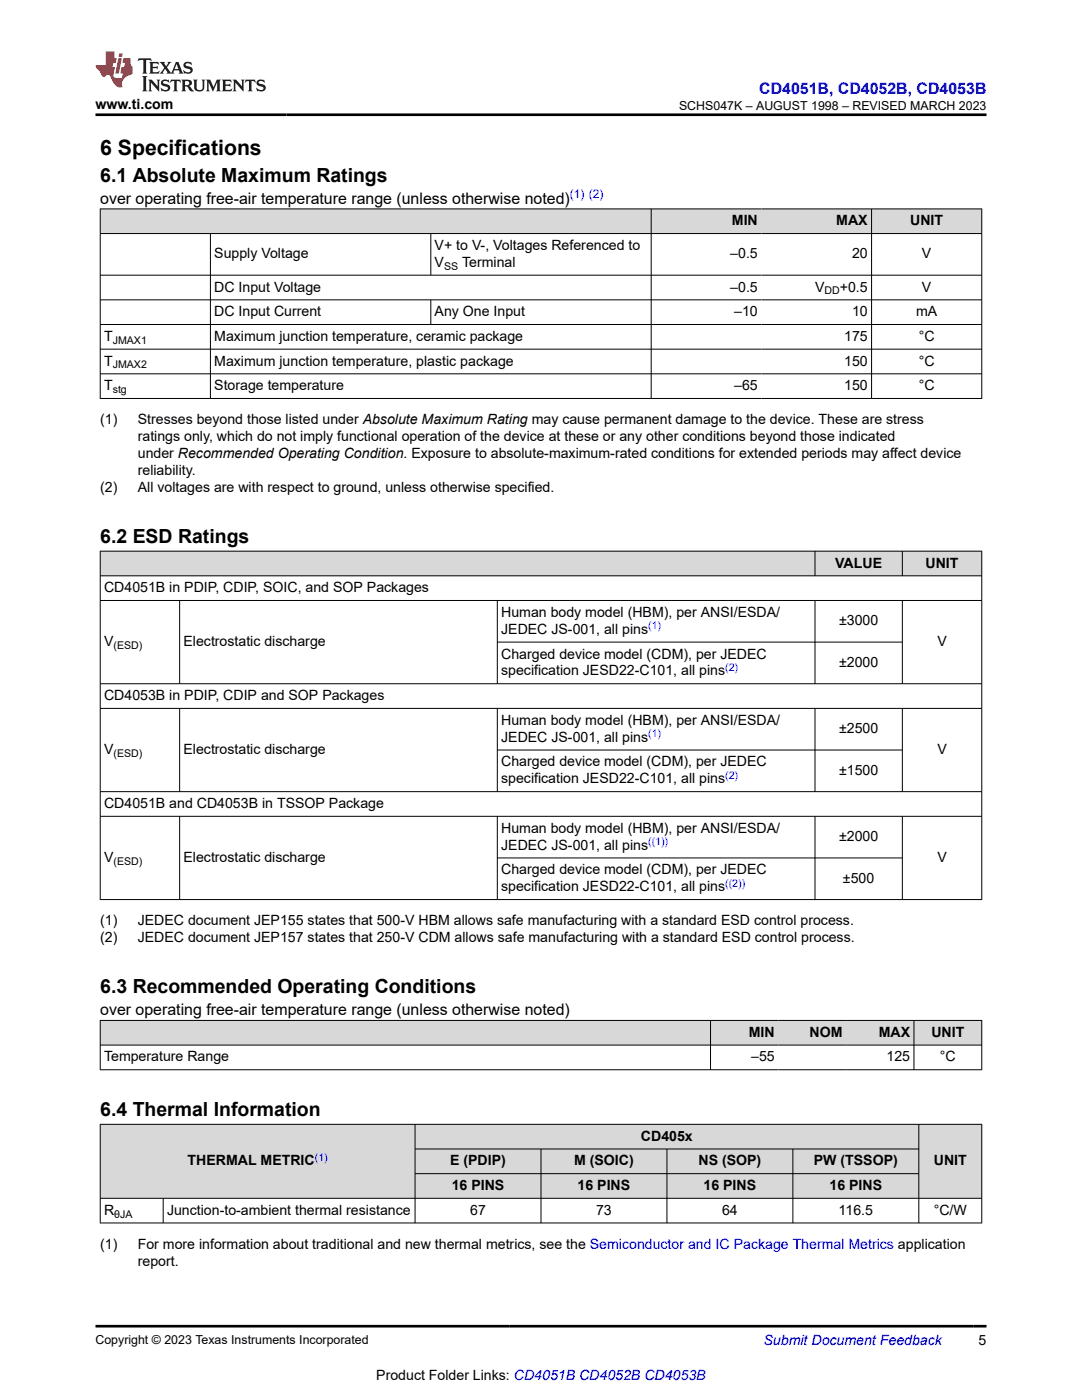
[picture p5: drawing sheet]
<svg xmlns="http://www.w3.org/2000/svg" width="216mm" height="279mm" viewBox="0 0 216 279" stroke-linecap="round" stroke-linejoin="round" font-family="sans-serif">
<defs><g id="words">
<text font-size="4.2" x="20" y="30.9">6 Specifications</text>
<g font-size="3.9">
<text x="20" y="36.3">6.1 Absolute Maximum Ratings</text>
<text x="20" y="108.4">6.2 ESD Ratings</text>
<text x="20" y="198.2">6.3 Recommended Operating Conditions</text>
<text x="20" y="222.8">6.4 Thermal Information</text>
</g>
<text font-size="3.2" fill="#00f" x="151.5" y="18.7">CD4051B, CD4052B, CD4053B</text>
<g font-size="3.2">
<text x="20" y="40.6">over operating free-air temperature range (unless otherwise noted)</text>
<text x="20" y="202.6">over operating free-air temperature range (unless otherwise noted)</text>
</g>
<g font-size="2.8">
<text x="19" y="21.8">www.ti.com</text>
<text x="146" y="45">MIN</text>
<text x="166.9" y="45">MAX</text>
<text x="181.6" y="45">UNIT</text>
<text x="42.8" y="51.6">Supply Voltage</text>
<text x="86.7" y="49.9">V+ to V-, Voltages Referenced to</text>
<text x="86.7" y="53.3">V</text>
<text x="92.2" y="53.3">Terminal</text>
<text x="145.7" y="51.6">–0.5</text>
<text x="170" y="51.6">20</text>
<text x="184" y="51.6">V</text>
<text x="42.8" y="58.2">DC Input Voltage</text>
<text x="145.7" y="58.2">–0.5</text>
<text x="162.6" y="58.2">V</text>
<text x="167.6" y="58.2">+0.5</text>
<text x="184" y="58.2">V</text>
<text x="42.8" y="63.1">DC Input Current</text>
<text x="86.7" y="63.1">Any One Input</text>
<text x="146.5" y="63.1">–10</text>
<text x="170" y="63.1">10</text>
<text x="182.8" y="63.1">mA</text>
<text x="20.8" y="68">T</text>
<text x="42.8" y="68">Maximum junction temperature, ceramic package</text>
<text x="168.4" y="68">175</text>
<text x="183.3" y="68">°C</text>
<text x="20.8" y="73">T</text>
<text x="20.8" y="77.9">T</text>
<text x="42.8" y="73">Maximum junction temperature, plastic package</text>
<text x="42.8" y="77.9">Storage temperature</text>
<text x="146.5" y="77.9">–65</text>
<text x="168.4" y="73">150</text>
<text x="168.4" y="77.9">150</text>
<text x="183.3" y="73">°C</text>
<text x="183.3" y="77.9">°C</text>
<text x="20" y="84.7">(1)</text>
<text x="27.5" y="84.7">Stresses beyond those listed under Absolute Maximum Rating may cause permanent damage to the device. These are stress</text>
<text x="27.5" y="88.1">ratings only, which do not imply functional operation of the device at these or any other conditions beyond those indicated</text>
<text x="27.5" y="91.5">under Recommended Operating Condition. Exposure to absolute-maximum-rated conditions for extended periods may affect device</text>
<text x="27.5" y="94.8">reliability.</text>
<text x="20" y="98.2">(2)</text>
<text x="27.5" y="98.2">All voltages are with respect to ground, unless otherwise specified.</text>
<text x="166.7" y="113.3">VALUE</text>
<text x="184.7" y="113.3">UNIT</text>
<text x="20.8" y="118.2">CD4051B in PDIP, CDIP, SOIC, and SOP Packages</text>
<text x="100" y="123.1">Human body model (HBM), per ANSI/ESDA/</text>
<text x="167.4" y="124.8">±3000</text>
<text x="20.8" y="129">V</text>
<text x="36.6" y="129">Electrostatic discharge</text>
<text x="100" y="126.5">JEDEC JS-001, all pins</text>
<text x="100" y="131.4">Charged device model (CDM), per JEDEC</text>
<text x="187" y="129">V</text>
<text x="100" y="134.8">specification JESD22-C101, all pins</text>
<text x="167.4" y="133.1">±2000</text>
<text x="20.8" y="139.7">CD4053B in PDIP, CDIP and SOP Packages</text>
<text x="100" y="144.6">Human body model (HBM), per ANSI/ESDA/</text>
<text x="100" y="148">JEDEC JS-001, all pins</text>
<text x="167.4" y="146.3">±2500</text>
<text x="20.8" y="150.5">V</text>
<text x="36.6" y="150.5">Electrostatic discharge</text>
<text x="100" y="153">Charged device model (CDM), per JEDEC</text>
<text x="167.4" y="154.7">±1500</text>
<text x="187" y="150.5">V</text>
<text x="20.8" y="161.3">CD4051B and CD4053B in TSSOP Package</text>
<text x="100" y="156.3">specification JESD22-C101, all pins</text>
<text x="100" y="166.2">Human body model (HBM), per ANSI/ESDA/</text>
<text x="167.4" y="167.9">±2000</text>
<text x="20.8" y="172">V</text>
<text x="36.6" y="172">Electrostatic discharge</text>
<text x="100" y="169.6">JEDEC JS-001, all pins</text>
<text x="187" y="172">V</text>
<text x="100" y="174.5">Charged device model (CDM), per JEDEC</text>
<text x="100" y="177.9">specification JESD22-C101, all pins</text>
<text x="168.2" y="176.2">±500</text>
<text x="20" y="184.7">(1)</text>
<text x="27.5" y="184.7">JEDEC document JEP155 states that 500-V HBM allows safe manufacturing with a standard ESD control process.</text>
<text x="20" y="188.1">(2)</text>
<text x="27.5" y="188.1">JEDEC document JEP157 states that 250-V CDM allows safe manufacturing with a standard ESD control process.</text>
<text x="149.4" y="206.9">MIN</text>
<text x="161.5" y="206.9">NOM</text>
<text x="175.3" y="206.9">MAX</text>
<text x="185.8" y="206.9">UNIT</text>
<text x="20.8" y="211.8">Temperature Range</text>
<text x="149.9" y="211.8">–55</text>
<text x="176.9" y="211.8">125</text>
<text x="187.6" y="211.8">°C</text>
<text x="127.9" y="227.7">CD405x</text>
<text x="37.4" y="232.6">THERMAL METRIC</text>
<text x="89.8" y="232.6">E (PDIP)</text>
<text x="114.6" y="232.6">M (SOIC)</text>
<text x="139.4" y="232.6">NS (SOP)</text>
<text x="162.4" y="232.6">PW (TSSOP)</text>
<text x="186.3" y="232.6">UNIT</text>
<text x="90.1" y="237.5">16 PINS</text>
<text x="115.3" y="237.5">16 PINS</text>
<text x="140.4" y="237.5">16 PINS</text>
<text x="165.5" y="237.5">16 PINS</text>
<text x="20.8" y="242.4">R</text>
<text x="33.3" y="242.4">Junction-to-ambient thermal resistance</text>
<text x="93.8" y="242.4">67</text>
<text x="118.9" y="242.4">73</text>
<text x="144.1" y="242.4">64</text>
<text x="167.3" y="242.4">116.5</text>
<text x="186.3" y="242.4">°C/W</text>
<text x="20" y="249.2">(1)</text>
<text x="27.5" y="249.2">For more information about traditional and new thermal metrics, see the Semiconductor and IC Package Thermal Metrics application</text>
<text x="27.5" y="252.6">report.</text>
<text x="195.3" y="268.5">5</text>
<text x="75.1" y="275.3">Product Folder Links: CD4051B CD4052B CD4053B</text>
</g>
<text font-size="2.8" fill="#00f" x="152.4" y="268.5">Submit Document Feedback</text>
<g font-size="2.5">
<text x="135.5" y="21.9">SCHS047K – AUGUST 1998 – REVISED MARCH 2023</text>
<text x="19" y="268.2">Copyright © 2023 Texas Instruments Incorporated</text>
</g>
<text font-size="2.4" fill="#00f" x="113.7" y="39.6">(1) (2)</text>
<g font-size="2.1">
<text x="88.6" y="53.8">SS</text>
<text x="164.5" y="58.8">DD</text>
<text x="22.5" y="68.6">JMAX1</text>
<text x="22.5" y="73.5">JMAX2</text>
<text x="22.5" y="78.4">stg</text>
<text x="22.6" y="129.5">(ESD)</text>
<text x="22.6" y="151.1">(ESD)</text>
<text x="22.6" y="172.6">(ESD)</text>
<text x="22.8" y="243">θJA</text>
</g>
<g font-size="2.1" fill="#00f">
<text x="129.3" y="125.6">(1)</text>
<text x="144.7" y="133.9">(2)</text>
<text x="129.3" y="147.1">(1)</text>
<text x="144.7" y="155.4">(2)</text>
<text x="129.3" y="168.6">((1))</text>
<text x="144.7" y="176.9">((2))</text>
<text x="62.8" y="231.6">(1)</text>
</g>
</g></defs>
<g fill="#d8d8d8">
<path d="M20 41.7h175.9v4.9h-175.9z" fill-rule="evenodd"/>
<path d="M20.1 41.8h109.8v4.7h-109.8z" fill-rule="evenodd"/>
<path d="M130 41.8h21.9v4.7h-21.9z" fill-rule="evenodd"/>
<path d="M151.9 41.8h22v4.7h-22z" fill-rule="evenodd"/>
<path d="M174 41.8h21.8v4.7h-21.8z" fill-rule="evenodd"/>
</g>
<g fill="none" stroke="#000" stroke-width=".2">
<path d="M19.9 41.7h176.1M19.9 46.6h176.1M19.9 54.9h176.1M19.9 59.8h176.1M20 41.6v38M42 46.6v33M86 46.6v8.4M86 59.8v5M129.9 41.6v38M173.9 41.6v38M195.9 41.6v38M19.9 64.8h176.1"/>
<path d="M19.9 69.7h176.1M19.9 74.6h176.1M19.9 79.5h176.1"/>
</g>
<g fill="#d8d8d8">
<path d="M20 110h175.9v4.9h-175.9z" fill-rule="evenodd"/>
<path d="M20.1 110.1h142.5v4.8h-142.5z" fill-rule="evenodd"/>
<path d="M162.7 110.1h17.3v4.8h-17.3z" fill-rule="evenodd"/>
<path d="M180.1 110.1h15.7v4.8h-15.7z" fill-rule="evenodd"/>
</g>
<g fill="none" stroke="#000" stroke-width=".2">
<path d="M19.9 110h176.1M19.9 114.9h176.1M19.9 119.8h176.1M20 109.9v69.7M35.8 119.8v16.7M99.2 119.8v16.7M162.6 109.9v5.1M162.6 119.8v16.7M180.1 109.9v5.1M180.1 119.8v16.7M195.9 109.9v69.7M19.9 136.5h176.1"/>
<path d="M99.2 128.1h80.9M19.9 141.4h176.1M19.9 158h176.1M35.8 141.4v16.7M99.2 141.4v16.7M99.2 149.7h80.9M162.6 141.4v16.7M180.1 141.4v16.7M19.9 162.9h176.1M19.9 179.5h176.1M35.8 162.9v16.7M99.2 162.9v16.7"/>
<path d="M99.2 171.2h80.9M162.6 162.9v16.7M180.1 162.9v16.7"/>
</g>
<g fill="#d8d8d8">
<path d="M20 203.6h175.9v5h-175.9z" fill-rule="evenodd"/>
<path d="M20.1 203.7h121.6v4.8h-121.6z" fill-rule="evenodd"/>
<path d="M141.8 203.7h13.5v4.8h-13.5z" fill-rule="evenodd"/>
<path d="M155.3 203.7h13.5v4.8h-13.5z" fill-rule="evenodd"/>
<path d="M168.8 203.7h13.5v4.8h-13.5z" fill-rule="evenodd"/>
<path d="M182.4 203.7h13.4v4.8h-13.4z" fill-rule="evenodd"/>
</g>
<path d="M19.9 203.6h176.1M19.9 208.6h176.1M19.9 213.5h176.1M20 203.6v10M141.8 203.6v10M182.4 203.6v10M195.9 203.6v10" fill="none" stroke="#000" stroke-width=".2"/>
<g fill="#d8d8d8">
<path d="M20 224.4h175.9v4.9h-175.9z" fill-rule="evenodd"/>
<path d="M20.1 224.4h62.7v14.7h-62.7z" fill-rule="evenodd"/>
<path d="M82.9 224.4h100.4v4.8h-100.4z" fill-rule="evenodd"/>
<path d="M183.4 224.4h12.4v14.7h-12.4z" fill-rule="evenodd"/>
<path d="M82.9 229.4h25v4.8h-25z" fill-rule="evenodd"/>
<path d="M108 229.4h25v4.8h-25z" fill-rule="evenodd"/>
<path d="M133.1 229.4h25v4.8h-25z" fill-rule="evenodd"/>
<path d="M158.3 229.4h25v4.8h-25z" fill-rule="evenodd"/>
<path d="M82.9 234.3h25v4.8h-25z" fill-rule="evenodd"/>
<path d="M108 234.3h25v4.8h-25z" fill-rule="evenodd"/>
<path d="M133.1 234.3h25v4.8h-25z" fill-rule="evenodd"/>
<path d="M158.3 234.3h25v4.8h-25z" fill-rule="evenodd"/>
</g>
<g fill="none" stroke="#000" stroke-width=".2">
<path d="M19.9 224.4h176.1M19.9 239.1h176.1M20 224.3v19.8M32.6 239.1v5M82.8 224.3v19.8M82.8 229.3h100.6M82.8 234.2h100.6M107.9 229.3v14.8M133.1 229.3v14.8M158.2 229.3v14.8M183.3 224.3v19.8M195.9 224.3v19.8"/>
<path d="M19.9 244.1h176.1"/>
</g>
<path d="M27.7 11.6l-.2 .6 .5-.2h.6v.1v2.2l-.2 .4h1l-.2-.4v-2.2v-.1h.5l.5 .2-.1-.6zM29.8 12.4l.2 .3v1.6l-.2 .4h1.9l.1-.6a1.08 1.08 0 0 1-1.3 .2v-.7h.6l.4 .2v-.7l-.4 .2h-.6v-.5l.2-.2a1 1 0 0 1 1 .3l-.1-.5zM31.8 12.4l1 1.1-1 1.2h.9l-.2-.2 .4-.8 .5 .8-.2 .2h1.6l-.2-.2 .1-.5h1l.1 .5-.1 .2h.9l-.2-.4-.8-1.9h-.5l-1 2.1-.8-1.1 .9-1h-.8l.2 .2-.5 .6-.3-.6 .1-.2zM35.2 12.8l.4 1h-.8zM36.8 12.5a.65 .65 0 0 0-.2 .7 .65 .65 0 0 0 .6 .5l.7 .1 .1 .3a.79 .79 0 0 1-.7 .4 .79 .79 0 0 1-.7-.5l.1 .7 .2-.1a.93 .93 0 0 0 1.1 0 .93 .93 0 0 0 .4-.9 1.46 1.46 0 0 0-1.2-.6l-.1-.3a1.09 1.09 0 0 1 1.2 .2l-.2-.6-.1 .1-.6-.2zM28.4 15.2l.2 .4v2.2l-.2 .4h1l-.2-.4v-2.2l.2-.4zM29.6 15.9l.2 .4v1.5l-.2 .4h.8l-.3-.4v-1.3l1.7 1.8v-2l.2-.4h-.8l.2 .2 .1 1.1-1.2-1.3zM32.3 16a.65 .65 0 0 0-.2 .8 .65 .65 0 0 0 .7 .4l.6 .2 .1 .2a.79 .79 0 0 1-.7 .4 .79 .79 0 0 1-.7-.5l.1 .7 .2-.1a.93 .93 0 0 0 1.1 .1 .93 .93 0 0 0 .4-1 1.46 1.46 0 0 0-1.2-.5l-.1-.4a1.09 1.09 0 0 1 1.2 .2l-.2-.6-.1 .1-.6-.1zM34.1 15.9l-.1 .6a.63 .63 0 0 1 .7-.3l.1 1.6-.3 .4h1l-.2-.4v-1.6a.66 .66 0 0 1 .8 .3l-.1-.6zM36.2 15.9l.2 .4v1.5l-.2 .4h.9l-.2-.2v-.7h.5l.1 .2a.79 .79 0 0 0 1.2 .6l-1-.9a.61 .61 0 0 0 .6-.6 .61 .61 0 0 0-.5-.7zM36.9 16.2h.2a.47 .47 0 0 1 .5 .1 .47 .47 0 0 1 .1 .5l-.2 .1-.6 .1zM38.5 15.9l.2 .2a2.27 2.27 0 0 0 .4 2 1.04 1.04 0 0 0 1.7-.7v-1.3l.2-.2h-.8l.2 .4v1.1a.6 .6 0 0 1-.6 .6 .6 .6 0 0 1-.6-.6v-1.1l.3-.4zM41.1 15.9l.2 .4v1.5l-.2 .4h.7l-.2-.4v-1.4l.9 1.9 .8-1.9v1.4l-.2 .4h1l-.3-.4v-1.5l.3-.4h-.8l-.7 1.5-.7-1.5zM44.3 15.9l.2 .4v1.5l-.2 .4h1.9l.1-.6a1.09 1.09 0 0 1-1.3 .2v-.7h.6l.4 .2v-.6l-.4 .2h-.6v-.6l.2-.1a1.01 1.01 0 0 1 1 .3l-.1-.6zM46.4 15.9l.3 .4v1.5l-.3 .4h.8l-.2-.4v-1.3l1.6 1.8v-2l.2-.4h-.7l.2 .2v1.1l-1.2-1.3zM49 15.9l-.1 .6a.63 .63 0 0 1 .8-.3v1.6l-.3 .4h1l-.2-.4v-1.6a.66 .66 0 0 1 .8 .3l-.1-.6zM51.4 16a.65 .65 0 0 0-.2 .8 .65 .65 0 0 0 .6 .4l.6 .2 .2 .2a.79 .79 0 0 1-.8 .4 .79 .79 0 0 1-.6-.5l.1 .7 .2-.1a.93 .93 0 0 0 1 .1 .93 .93 0 0 0 .5-1 1.46 1.46 0 0 0-1.3-.5l-.1-.4a1.09 1.09 0 0 1 1.3 .2l-.2-.6-.2 .1-.5-.1z" fill="#231f20"/>
<path d="M21.1 10.3v2.7h-2.1l.1 .4 .9 1a.95 .95 0 0 0 .9 .9 .59 .59 0 0 1 .6-.4 .59 .59 0 0 1 .5 .3l.4 .8a1.59 1.59 0 0 0 2.1 1.4 1.61 1.61 0 0 1 1-2.3l1-.3-.1-1.5a1.59 1.59 0 0 1-.4-1.7h-1.4l-.2 .9h.5l-.1 .9h-.5l-.2 .9v.3l.4 .1-.2 .9h-.6a.73 .73 0 0 1-1.1-.7l.3-1.5h-.5l.2-.9h.5l.2-.9h-.5v-1.3zM23.6 11.6l-.6 3.1h.7l.6-3.1zM23.8 10.7l-.1 .6h.7l.1-.6z" fill="#ed1c24"/>
<path d="M19 22.9h177.8M19 264.7h177.8" fill="none" stroke="#000" stroke-width=".53"/>
<use href="#words"/>
</svg>
